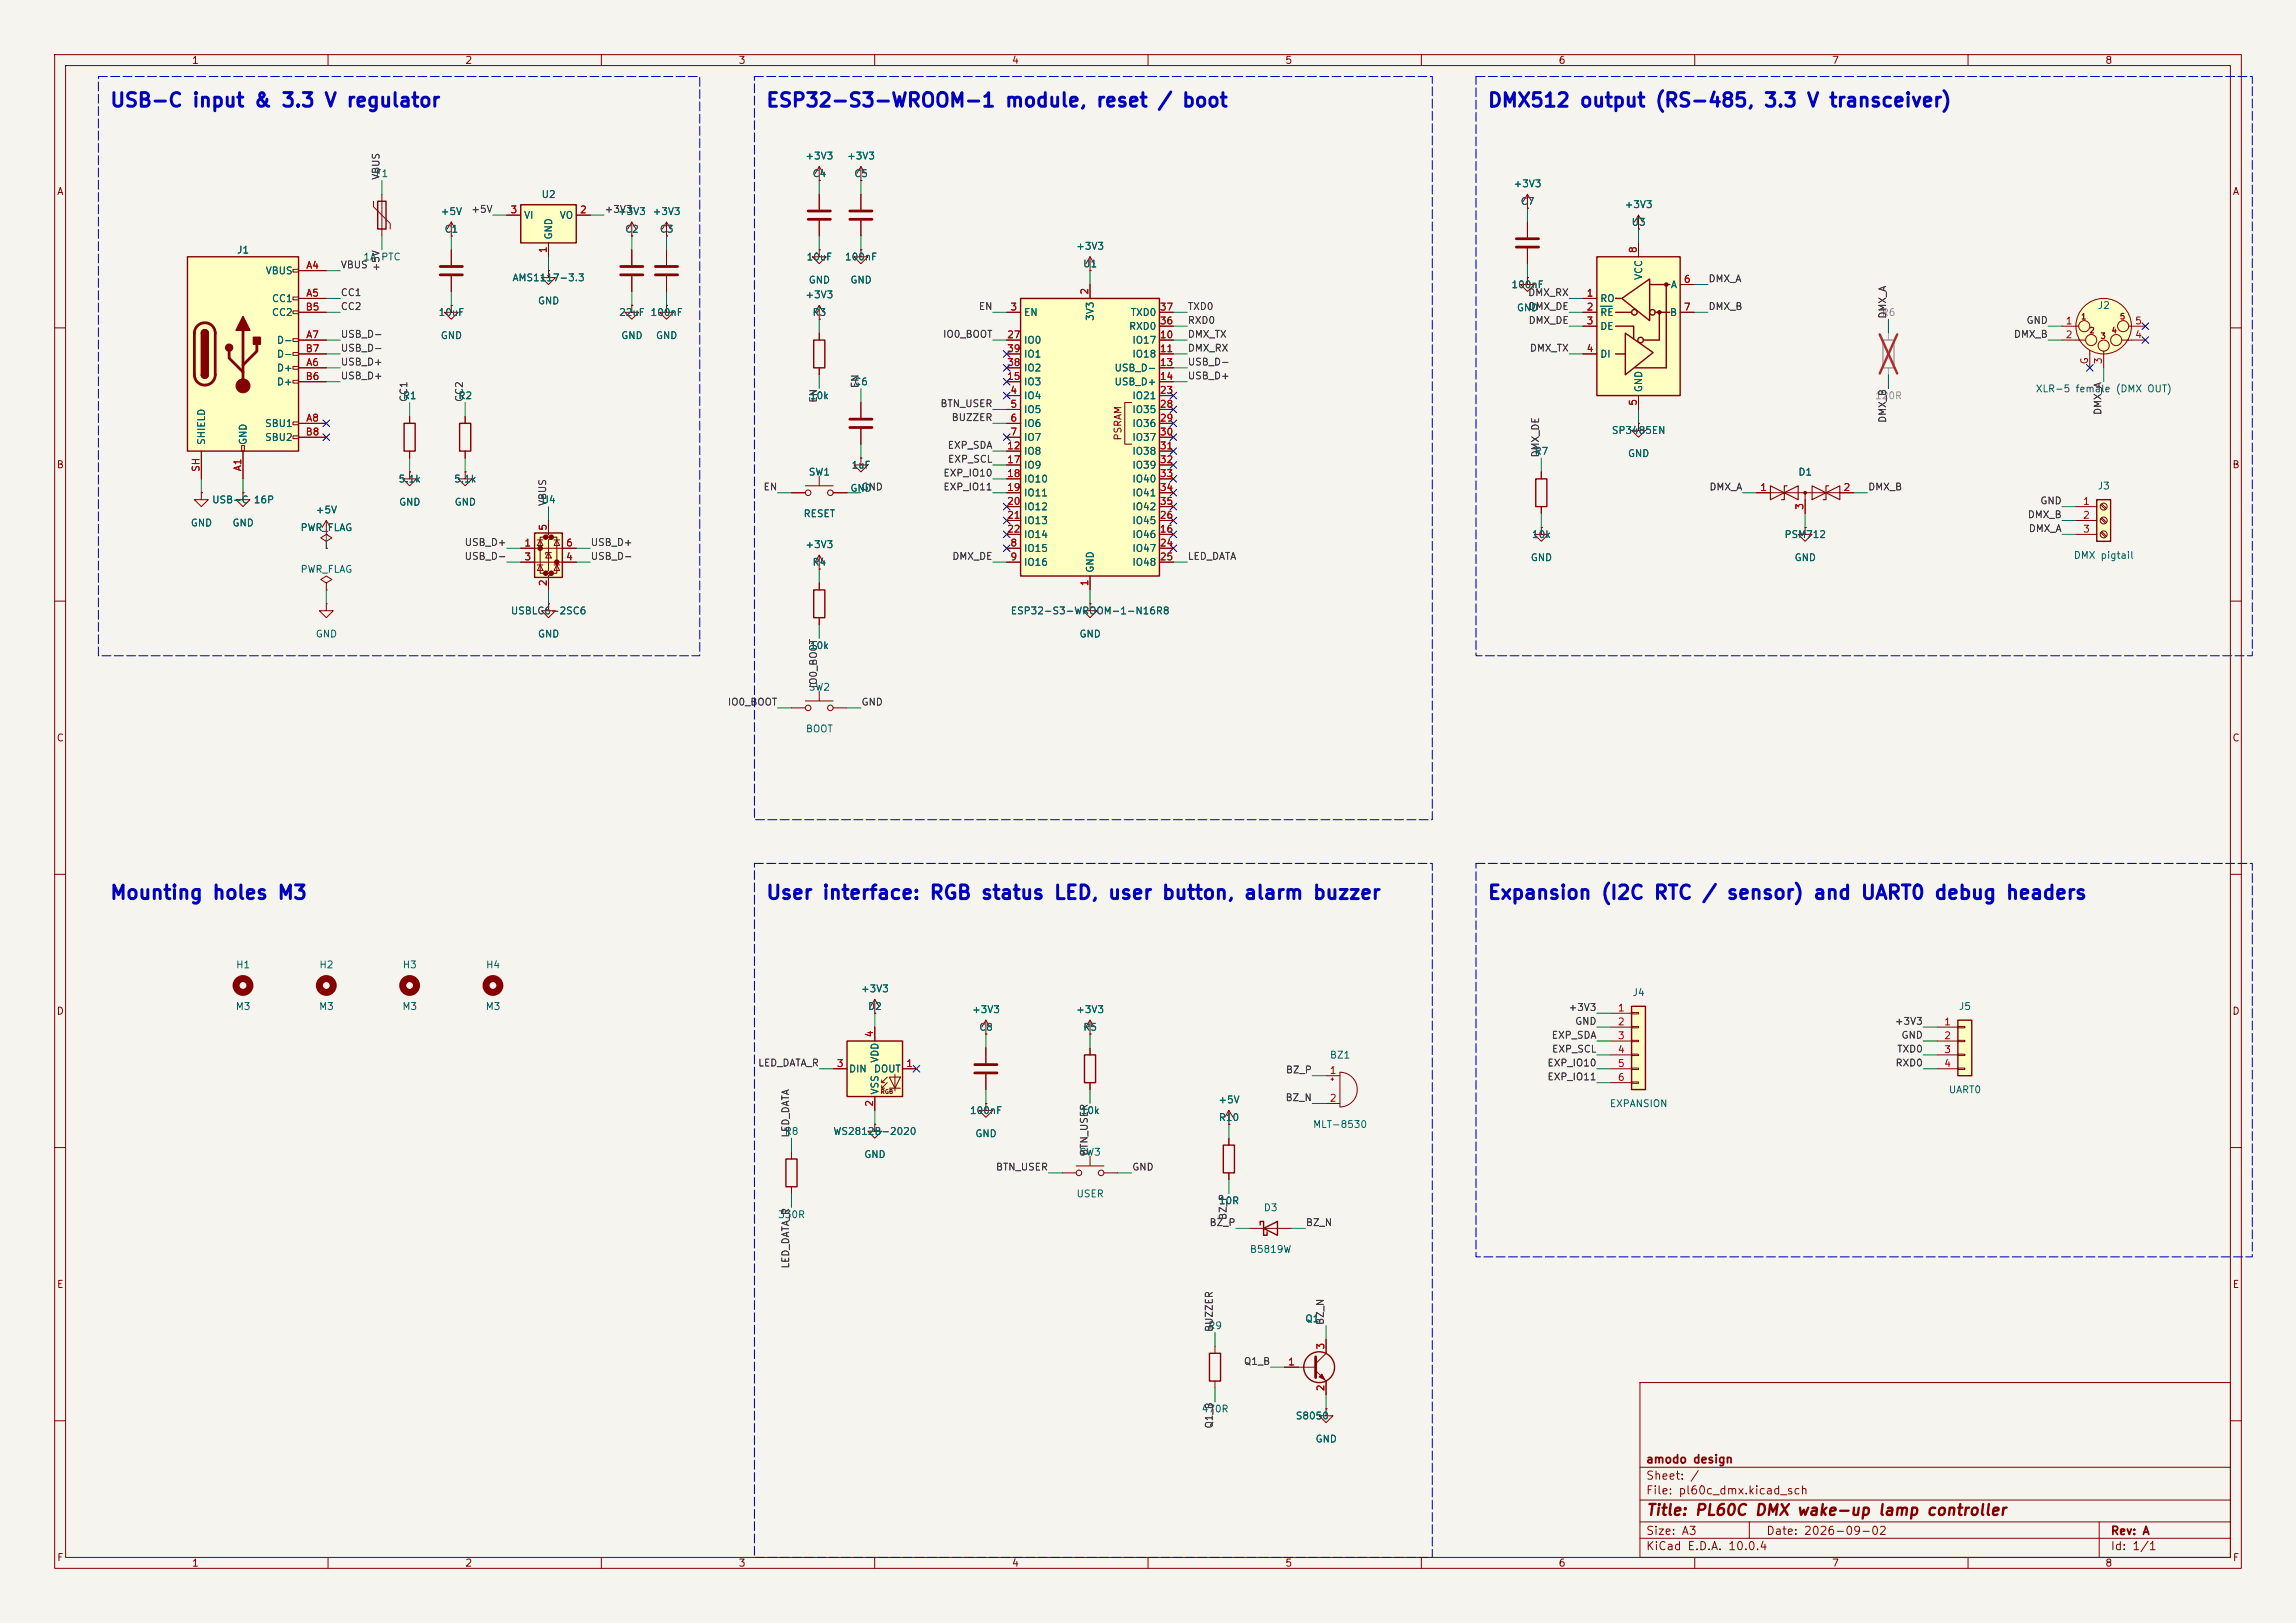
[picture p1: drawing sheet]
<svg xmlns="http://www.w3.org/2000/svg" width="420mm" height="297mm" viewBox="0 0 420 297" stroke-linecap="round" stroke-linejoin="round" font-family="sans-serif">
<defs><g id="words">
<g font-size="2.5" fill="#0000c2">
<text x="20" y="20.2">USB-C input &amp; 3.3 V regulator</text>
<text x="140" y="20.2">ESP32-S3-WROOM-1 module, reset / boot</text>
<text x="272" y="20.2">DMX512 output (RS-485, 3.3 V transceiver)</text>
<text x="20" y="165.2">Mounting holes M3</text>
<text x="140" y="165.2">User interface: RGB status LED, user button, alarm buzzer</text>
<text x="272" y="165.2">Expansion (I2C RTC / sensor) and UART0 debug headers</text>
</g>
<text font-size="2" fill="#840000" x="301" y="277.8">Title: PL60C DMX wake-up lamp controller</text>
<g font-size="1.5" fill="#840000">
<text x="301" y="268.1">amodo design</text>
<text x="301" y="273.8">File: pl60c_dmx.kicad_sch</text>
<text x="301" y="271.1">Sheet: /</text>
<text x="301" y="281.2">Size: A3</text>
<text x="323" y="281.2">Date: 2026-09-02</text>
<text x="386" y="281.2">Rev: A</text>
<text x="301" y="284">KiCad E.D.A. 10.0.4</text>
<text x="386" y="284">Id: 1/1</text>
</g>
<g font-size="1.3" fill="#840000">
<text x="35" y="12">1</text>
<text x="85" y="12">2</text>
<text x="135" y="12">3</text>
<text x="185" y="12">4</text>
<text x="235" y="12">5</text>
<text x="285" y="12">6</text>
<text x="335" y="12">7</text>
<text x="385" y="12">8</text>
<text x="10.3" y="36">A</text>
<text x="408.3" y="36">A</text>
<text x="205.4" y="80.7" transform="rotate(-90 205.4 80.7)">PSRAM</text>
<text x="10.3" y="86">B</text>
<text x="408.2" y="86">B</text>
<text x="10.3" y="136">C</text>
<text x="408.2" y="136">C</text>
<text x="10.3" y="186">D</text>
<text x="408.2" y="186">D</text>
<text x="10.3" y="236">E</text>
<text x="408.3" y="236">E</text>
<text x="10.3" y="286">F</text>
<text x="35" y="287">1</text>
<text x="85" y="287">2</text>
<text x="135" y="287">3</text>
<text x="185" y="287">4</text>
<text x="235" y="287">5</text>
<text x="285" y="287">6</text>
<text x="335" y="287">7</text>
<text x="385" y="287">8</text>
<text x="408.3" y="286">F</text>
</g>
<g font-size="1.3" fill="#006464">
<text x="147.2" y="29.5">+3V3</text>
<text x="154.8" y="29.5">+3V3</text>
<text x="68.6" y="32.7">F1</text>
<text x="148.5" y="32.7">C4</text>
<text x="156.1" y="32.7">C5</text>
<text x="276.8" y="34.6">+3V3</text>
<text x="80.5" y="39.7">+5V</text>
<text x="95.8" y="40.3">VI</text>
<text x="99" y="36.5">U2</text>
<text x="102.3" y="40.3">VO</text>
<text x="112.9" y="39.7">+3V3</text>
<text x="119.3" y="39.7">+3V3</text>
<text x="278.1" y="37.8">C7</text>
<text x="297.1" y="38.4">+3V3</text>
<text x="298.3" y="41.6">U3</text>
<text x="43.3" y="46.7">J1</text>
<text x="66.4" y="48">1A PTC</text>
<text x="81.2" y="42.9">C1</text>
<text x="101.3" y="43.9" transform="rotate(-90 101.3 43.9)">GND</text>
<text x="114.2" y="42.9">C2</text>
<text x="120.6" y="42.9">C3</text>
<text x="147.4" y="48">10uF</text>
<text x="154.4" y="48">100nF</text>
<text x="196.7" y="46">+3V3</text>
<text x="48.5" y="50.5">VBUS</text>
<text x="93.6" y="51.8">AMS1117-3.3</text>
<text x="147.8" y="52.2">GND</text>
<text x="155.4" y="52.2">GND</text>
<text x="198" y="49.2">U1</text>
<text x="276.4" y="53">100nF</text>
<text x="300.7" y="51.3" transform="rotate(-90 300.7 51.3)">VCC</text>
<text x="305.5" y="53">A</text>
<text x="49.6" y="55.6">CC1</text>
<text x="49.6" y="58.1">CC2</text>
<text x="80.1" y="58.1">10uF</text>
<text x="98.3" y="56">GND</text>
<text x="113.1" y="58.1">22uF 100nF</text>
<text x="147.2" y="54.9">+3V3</text>
<text x="148.5" y="58.1">R3</text>
<text x="187.2" y="58.1">EN</text>
<text x="200.4" y="58.8" transform="rotate(-90 200.4 58.8)">3V3</text>
<text x="206.7" y="58.1">TXD0</text>
<text x="277.4" y="57.3">GND</text>
<text x="292.6" y="55.6">RO</text>
<text x="292.6" y="58.1">RE</text>
<text x="305.4" y="58.1">B</text>
<text x="383.6" y="56.9">J2</text>
<text x="50.5" y="63.2">D-</text>
<text x="50.5" y="65.7">D-</text>
<text x="80.5" y="62.4">GND</text>
<text x="113.5" y="62.4">GND</text>
<text x="119.9" y="62.4">GND</text>
<text x="187.2" y="63.2">IO0</text>
<text x="187.2" y="65.7">IO1</text>
<text x="206.4" y="60.7">RXD0</text>
<text x="207" y="63.2">IO17</text>
<text x="207" y="65.7">IO18</text>
<text x="292.6" y="60.7">DE</text>
<text x="292.6" y="65.7">DI</text>
<text x="50.5" y="68.3">D+</text>
<text x="50.5" y="70.8">D+</text>
<text x="156.1" y="70.8">C6</text>
<text x="187.2" y="70.8">IO3</text>
<text x="187.2" y="68.3">IO2</text>
<text x="203.8" y="68.3">USB_D-</text>
<text x="203.8" y="70.8">USB_D+</text>
<text x="300.7" y="71.9" transform="rotate(-90 300.7 71.9)">GND</text>
<text x="73.6" y="73.4">R1</text>
<text x="83.7" y="73.4">R2</text>
<text x="148" y="73.4">10k</text>
<text x="187.2" y="73.4">IO4</text>
<text x="187.2" y="75.9">IO5</text>
<text x="207" y="73.4">IO21</text>
<text x="207" y="75.9">IO35</text>
<text x="372.3" y="72.1">XLR-5 female (DMX OUT)</text>
<text x="37.8" y="81.5" transform="rotate(-90 37.8 81.5)">SHIELD</text>
<text x="45.4" y="81.5" transform="rotate(-90 45.4 81.5)">GND</text>
<text x="48.4" y="78.4">SBU1</text>
<text x="48.4" y="81">SBU2</text>
<text x="187.2" y="78.4">IO6</text>
<text x="187.2" y="81">IO7</text>
<text x="187.2" y="83.5">IO8</text>
<text x="207" y="78.4">IO36</text>
<text x="207" y="81">IO37</text>
<text x="207" y="83.5">IO38</text>
<text x="280.6" y="83.5">R7</text>
<text x="294.7" y="79.7">SP3485EN</text>
<text x="297.7" y="83.9">GND</text>
<text x="72.8" y="88.6">5.1k</text>
<text x="83" y="88.6">5.1k</text>
<text x="147.8" y="87.3">SW1</text>
<text x="155.7" y="86.1">1uF</text>
<text x="187.2" y="86.1">IO9</text>
<text x="187.2" y="88.6">IO10</text>
<text x="207" y="86.1">IO39</text>
<text x="207" y="88.6">IO40</text>
<text x="328.9" y="87.3">D1</text>
<text x="383.6" y="89.9">J3</text>
<text x="38.7" y="92.4">USB-C 16P</text>
<text x="57.7" y="94.3">+5V</text>
<text x="72.9" y="92.8">GND</text>
<text x="83.1" y="92.8">GND</text>
<text x="99" y="92.4">U4</text>
<text x="146.9" y="95">RESET</text>
<text x="155.4" y="90.3">GND</text>
<text x="187.2" y="91.1">IO11</text>
<text x="187.2" y="93.7">IO12</text>
<text x="207" y="91.1">IO41</text>
<text x="207" y="93.7">IO42</text>
<text x="34.8" y="96.6">GND</text>
<text x="42.4" y="96.6">GND</text>
<text x="54.9" y="97.5">PWR_FLAG</text>
<text x="147.2" y="100.6">+3V3</text>
<text x="187.2" y="101.3">IO15</text>
<text x="187.2" y="96.2">IO13</text>
<text x="187.2" y="98.8">IO14</text>
<text x="207" y="98.8">IO46</text>
<text x="207" y="101.3">IO47</text>
<text x="207" y="96.2">IO45</text>
<text x="280.1" y="98.8">10k</text>
<text x="326.3" y="98.8">PSM712</text>
<text x="54.9" y="105.1">PWR_FLAG</text>
<text x="148.5" y="103.8">R4</text>
<text x="187.2" y="103.8">IO16</text>
<text x="200.4" y="104.9" transform="rotate(-90 200.4 104.9)">GND</text>
<text x="207" y="103.8">IO48</text>
<text x="279.9" y="103">GND</text>
<text x="328.2" y="103">GND</text>
<text x="379.2" y="102.6">DMX pigtail</text>
<text x="93.3" y="112.7">USBLC6-2SC6</text>
<text x="184.8" y="112.7">ESP32-S3-WROOM-1-N16R8</text>
<text x="57.7" y="117">GND</text>
<text x="98.3" y="117">GND</text>
<text x="148" y="119.1">10k</text>
<text x="197.4" y="117">GND</text>
<text x="147.8" y="126.7">SW2</text>
<text x="147.3" y="134.3">BOOT</text>
<text x="43.1" y="177.5">H1</text>
<text x="58.3" y="177.5">H2</text>
<text x="73.6" y="177.5">H3</text>
<text x="88.8" y="177.5">H4</text>
<text x="43" y="185.1">M3</text>
<text x="58.3" y="185.1">M3</text>
<text x="73.5" y="185.1">M3</text>
<text x="88.7" y="185.1">M3</text>
<text x="157.4" y="181.9">+3V3</text>
<text x="158.7" y="185.1">D2</text>
<text x="177.7" y="185.7">+3V3</text>
<text x="196.7" y="185.7">+3V3</text>
<text x="298.5" y="182.6">J4</text>
<text x="358.2" y="185.1">J5</text>
<text x="179" y="188.9">C8</text>
<text x="198" y="188.9">R5</text>
<text x="155.2" y="196.6">DIN</text>
<text x="159.7" y="196.6">DOUT</text>
<text x="161" y="194.6" transform="rotate(-90 161 194.6)">VDD</text>
<text x="243.2" y="194">BZ1</text>
<text x="161" y="200.4" transform="rotate(-90 161 200.4)">VSS</text>
<text x="222.8" y="202.2">+5V</text>
<text x="294.4" y="202.9">EXPANSION</text>
<text x="356.4" y="200.4">UART0</text>
<text x="143.4" y="208">R8</text>
<text x="152.3" y="208">WS2812B-2020</text>
<text x="177.3" y="204.2">100nF</text>
<text x="178.3" y="208.4">GND</text>
<text x="197.6" y="204.2">10k</text>
<text x="222.8" y="205.4">R10</text>
<text x="240.1" y="206.7">MLT-8530</text>
<text x="158" y="212.2">GND</text>
<text x="197.4" y="211.8">SW3</text>
<text x="196.8" y="219.4">USER</text>
<text x="222.8" y="220.7">10R</text>
<text x="231.1" y="222">D3</text>
<text x="142.2" y="223.2">330R</text>
<text x="228.5" y="229.6">B5819W</text>
<text x="220.9" y="243.5">R9</text>
<text x="238.7" y="242.3">Q1</text>
<text x="219.7" y="258.8">470R</text>
<text x="236.9" y="260.1">S8050</text>
<text x="240.5" y="264.3">GND</text>
</g>
<g font-size="1.3" fill="#0f0f0f">
<text x="69.7" y="33" transform="rotate(-90 69.7 33)">VBUS</text>
<text x="86.1" y="39.2">+5V</text>
<text x="110.5" y="39.2">+3V3</text>
<text x="62.2" y="49.4">VBUS</text>
<text x="69.7" y="49.8" transform="rotate(-90 69.7 49.8)">+5V</text>
<text x="312.4" y="51.9">DMX_A</text>
<text x="62.2" y="54.5">CC1</text>
<text x="62.2" y="57">CC2</text>
<text x="178.9" y="57">EN</text>
<text x="217.2" y="57">TXD0</text>
<text x="217.2" y="59.6">RXD0</text>
<text x="279.4" y="54.5">DMX_RX</text>
<text x="279.5" y="59.6">DMX_DE</text>
<text x="279.5" y="57">DMX_DE</text>
<text x="312.4" y="57">DMX_B</text>
<text x="345.3" y="58.4" transform="rotate(-90 345.3 58.4)">DMX_A</text>
<text x="370.6" y="59.6">GND</text>
<text x="62.2" y="62.1">USB_D-</text>
<text x="62.2" y="64.6">USB_D-</text>
<text x="172.4" y="62.1">IO0_BOOT</text>
<text x="217.2" y="64.6">DMX_RX</text>
<text x="217.2" y="62.1">DMX_TX</text>
<text x="279.7" y="64.6">DMX_TX</text>
<text x="368.3" y="62.1">DMX_B</text>
<text x="62.2" y="67.2">USB_D+</text>
<text x="62.2" y="69.7">USB_D+</text>
<text x="157.4" y="71.1" transform="rotate(-90 157.4 71.1)">EN</text>
<text x="217.2" y="69.7">USB_D+</text>
<text x="217.2" y="67.2">USB_D-</text>
<text x="74.8" y="73.7" transform="rotate(-90 74.8 73.7)">CC1</text>
<text x="85" y="73.7" transform="rotate(-90 85 73.7)">CC2</text>
<text x="149.7" y="73.8" transform="rotate(-90 149.7 73.8)">EN</text>
<text x="171.9" y="74.8">BTN_USER</text>
<text x="174" y="77.3">BUZZER</text>
<text x="345.3" y="77.5" transform="rotate(-90 345.3 77.5)">DMX_B</text>
<text x="384.7" y="76" transform="rotate(-90 384.7 76)">DMX_A</text>
<text x="173.2" y="82.4">EXP_SDA</text>
<text x="281.8" y="83.8" transform="rotate(-90 281.8 83.8)">DMX_DE</text>
<text x="172.5" y="87.5">EXP_IO10</text>
<text x="173.3" y="85">EXP_SCL</text>
<text x="100.2" y="92.7" transform="rotate(-90 100.2 92.7)">VBUS</text>
<text x="139.6" y="90">EN</text>
<text x="157.5" y="90">GND</text>
<text x="172.5" y="90">EXP_IO11</text>
<text x="312.6" y="90">DMX_A</text>
<text x="341.6" y="90">DMX_B</text>
<text x="370.8" y="95.1">DMX_B</text>
<text x="373.1" y="92.6">GND</text>
<text x="84.9" y="100.2">USB_D+</text>
<text x="107.9" y="100.2">USB_D+</text>
<text x="371" y="97.7">DMX_A</text>
<text x="84.9" y="102.7">USB_D-</text>
<text x="107.9" y="102.7">USB_D-</text>
<text x="174.1" y="102.7">DMX_DE</text>
<text x="217.2" y="102.7">LED_DATA</text>
<text x="133" y="129.4">IO0_BOOT</text>
<text x="149.7" y="126.1" transform="rotate(-90 149.7 126.1)">IO0_BOOT</text>
<text x="157.5" y="129.4">GND</text>
<text x="286.8" y="185.3">+3V3</text>
<text x="283.7" y="190.4">EXP_SDA</text>
<text x="288" y="187.8">GND</text>
<text x="346.5" y="187.8">+3V3</text>
<text x="347.7" y="190.4">GND</text>
<text x="138.6" y="195.5">LED_DATA_R</text>
<text x="235.1" y="196.7">BZ_P</text>
<text x="282.9" y="195.5">EXP_IO10</text>
<text x="282.9" y="198">EXP_IO11</text>
<text x="283.8" y="192.9">EXP_SCL</text>
<text x="346.6" y="195.5">RXD0</text>
<text x="346.9" y="192.9">TXD0</text>
<text x="235" y="201.8">BZ_N</text>
<text x="144.7" y="208.3" transform="rotate(-90 144.7 208.3)">LED_DATA</text>
<text x="182.1" y="214.5">BTN_USER</text>
<text x="199.3" y="211.6" transform="rotate(-90 199.3 211.6)">BTN_USER</text>
<text x="207" y="214.5">GND</text>
<text x="221.1" y="224.7">BZ_P</text>
<text x="224.7" y="223.4" transform="rotate(-90 224.7 223.4)">BZ_P</text>
<text x="238.8" y="224.7">BZ_N</text>
<text x="144.7" y="232.3" transform="rotate(-90 144.7 232.3)">LED_DATA_R</text>
<text x="222.1" y="243.8" transform="rotate(-90 222.1 243.8)">BUZZER</text>
<text x="242.4" y="242.6" transform="rotate(-90 242.4 242.6)">BZ_N</text>
<text x="227.4" y="250.1">Q1_B</text>
<text x="222.1" y="261.5" transform="rotate(-90 222.1 261.5)">Q1_B</text>
</g>
<g font-size="1.3" fill="#a90000">
<text x="93.3" y="39.3">3</text>
<text x="106" y="39.3">2</text>
<text x="100.3" y="46.4" transform="rotate(-90 100.3 46.4)">1</text>
<text x="299.7" y="46.4" transform="rotate(-90 299.7 46.4)">8</text>
<text x="55.9" y="49.5">A4</text>
<text x="307.9" y="52">6</text>
<text x="55.8" y="57.1">B5</text>
<text x="55.9" y="54.6">A5</text>
<text x="184.7" y="57.1">3</text>
<text x="199.4" y="54" transform="rotate(-90 199.4 54)">2</text>
<text x="212" y="59.7">36</text>
<text x="212" y="57.1">37</text>
<text x="290.1" y="54.6">1</text>
<text x="290.1" y="57.1">2</text>
<text x="290.1" y="59.7">3</text>
<text x="307.9" y="57.1">7</text>
<text x="377.8" y="59.7">1</text>
<text x="390.5" y="59.7">5</text>
<text x="55.8" y="64.7">B7</text>
<text x="55.9" y="62.2">A7</text>
<text x="184.1" y="62.2">27</text>
<text x="184.1" y="64.7">39</text>
<text x="212" y="62.2">10</text>
<text x="212" y="64.7">11</text>
<text x="290.1" y="64.7">4</text>
<text x="377.8" y="62.2">2</text>
<text x="390.5" y="62.2">4</text>
<text x="55.8" y="69.8">B6</text>
<text x="55.9" y="67.3">A6</text>
<text x="184.1" y="69.8">15</text>
<text x="184.1" y="67.3">38</text>
<text x="212" y="67.3">13</text>
<text x="212" y="69.8">14</text>
<text x="382.2" y="66.8" transform="rotate(-90 382.2 66.8)">G</text>
<text x="384.8" y="66.7" transform="rotate(-90 384.8 66.7)">3</text>
<text x="55.9" y="77.4">A8</text>
<text x="184.7" y="72.4">4</text>
<text x="184.7" y="74.9">5</text>
<text x="184.7" y="77.4">6</text>
<text x="212" y="72.4">23</text>
<text x="212" y="74.9">28</text>
<text x="212" y="77.4">29</text>
<text x="299.7" y="74.4" transform="rotate(-90 299.7 74.4)">5</text>
<text x="55.8" y="80">B8</text>
<text x="184.1" y="82.5">12</text>
<text x="184.7" y="80">7</text>
<text x="212" y="80">30</text>
<text x="212" y="82.5">31</text>
<text x="36.8" y="86.5" transform="rotate(-90 36.8 86.5)">SH</text>
<text x="44.4" y="86.3" transform="rotate(-90 44.4 86.3)">A1</text>
<text x="184.1" y="85.1">17</text>
<text x="184.1" y="87.6">18</text>
<text x="212" y="85.1">32</text>
<text x="212" y="87.6">33</text>
<text x="184.1" y="90.1">19</text>
<text x="184.1" y="92.7">20</text>
<text x="184.1" y="95.2">21</text>
<text x="212" y="95.2">26</text>
<text x="212" y="90.1">34</text>
<text x="212" y="92.7">35</text>
<text x="321.9" y="90.1">1</text>
<text x="330.2" y="93.4" transform="rotate(-90 330.2 93.4)">3</text>
<text x="337.1" y="90.1">2</text>
<text x="380.9" y="92.7">1</text>
<text x="380.9" y="95.2">2</text>
<text x="95.8" y="100.3">1</text>
<text x="100.3" y="97.2" transform="rotate(-90 100.3 97.2)">5</text>
<text x="103.4" y="100.3">6</text>
<text x="184.1" y="97.8">22</text>
<text x="184.7" y="100.3">8</text>
<text x="212" y="97.8">16</text>
<text x="212" y="100.3">24</text>
<text x="380.9" y="97.8">3</text>
<text x="95.8" y="102.8">3</text>
<text x="100.3" y="107.4" transform="rotate(-90 100.3 107.4)">2</text>
<text x="103.4" y="102.8">4</text>
<text x="184.7" y="102.8">9</text>
<text x="199.4" y="107.4" transform="rotate(-90 199.4 107.4)">1</text>
<text x="212" y="102.8">25</text>
<text x="295.8" y="185.4">1</text>
<text x="160" y="189.9" transform="rotate(-90 160 189.9)">4</text>
<text x="295.8" y="187.9">2</text>
<text x="295.8" y="190.5">3</text>
<text x="355.5" y="187.9">1</text>
<text x="355.5" y="190.5">2</text>
<text x="153" y="195.6">3</text>
<text x="165.7" y="195.6">1</text>
<text x="243.1" y="196.8">1</text>
<text x="295.8" y="193">4</text>
<text x="295.8" y="195.6">5</text>
<text x="355.5" y="193">3</text>
<text x="355.5" y="195.6">4</text>
<text x="160" y="202.6" transform="rotate(-90 160 202.6)">2</text>
<text x="243.1" y="201.9">2</text>
<text x="295.8" y="198.1">6</text>
<text x="235.5" y="250.2">1</text>
<text x="242.5" y="247.1" transform="rotate(-90 242.5 247.1)">3</text>
<text x="242.5" y="254.7" transform="rotate(-90 242.5 254.7)">2</text>
</g>
<g font-size="1.3" fill="#939391">
<text x="344.1" y="58.1">R6</text>
<text x="342.9" y="73.4">120R</text>
</g>
<g font-size="1" fill="#840000">
<text x="380.6" y="58.7">1</text>
<text x="387.7" y="58.7">5</text>
<text x="382.1" y="61.2">2</text>
<text x="384.1" y="62.2">3</text>
<text x="386.2" y="61.2">4</text>
</g>
<text font-size=".8" fill="#840000" x="161" y="200.4">RGB</text>
</g></defs>
<path d="M0 0h420v297h-420z" fill="#f5f4ef" stroke="#f5f4ef" stroke-width=".18"/>
<g fill="none" stroke="#840000" stroke-width=".18">
<path d="M10 10h400v277h-400zM12 12h396v273h-396zM60 10v2M110 10v2M160 10v2M210 10v2M260 10v2M310 10v2M360 10v2M115.6 43.2h.1M115.6 40.6l-.8 1.3M115.6 40.6l.7 1.3"/>
<path d="M115.6 40.6v2.6M377.2 59.7h3M389.4 59.7h3M10 60h2M377.2 62.2h4.3M382.3 64.1v3.2M384.8 64.3v3M388.1 62.2h4.3M408 60h2M321.3 90.2h17.8M330.2 90.2v3.8M10 110h2"/>
<path d="M149.9 106.7v1.3M149.9 113v1.3M408 110h2M144.8 129.5h2.5M147.3 128.3h5.1M149.9 126.5v1.8M152.4 129.5h2.5M10 160h2M408 160h2M10 210h2M408 210h2M300 253h108v32h-108z"/>
<path d="M10 260h2M300 278.5h108M300 274.5h108M300 268.5h108M320 278.5v3M384 278.5v6.5M408 260h2M60 285v2M110 285v2M160 285v2M210 285v2M260 285v2"/>
<path d="M300 281.5h108M310 285v2M360 285v2"/>
<circle cx="381.3" cy="59.7" r="1.02"/>
<circle cx="384.8" cy="59.7" r="5.1"/>
<circle cx="388.4" cy="59.7" r="1.02"/>
<circle cx="382.5" cy="62.2" r="1.02"/>
<circle cx="384.8" cy="63.2" r="1.02"/>
<circle cx="387.1" cy="62.2" r="1.02"/>
<circle cx="147.8" cy="129.5" r=".51"/>
<circle cx="151.9" cy="129.5" r=".51"/>
</g>
<path d="M148.8 108h2.1v5h-2.1z" fill="none" stroke="#840000" stroke-width=".25"/>
<path d="M344.4 62.2h2.1v5.1h-2.1z" fill="none" stroke="#9c9b98" stroke-width=".25"/>
<path d="M345.4 61v1.2M345.4 67.3v1.3" fill="none" stroke="#9c9b98" stroke-width=".18"/>
<path d="M343.8 61.2l3.2 7.2M347 61.2l-3.2 7.2" fill="none" stroke="#e12e31" stroke-width=".46"/>
<circle cx="384.8" cy="59.7" r="5.1" fill="#ffffc2" stroke="#ffffc2" stroke-width=".18"/>
<path d="M323.8 88.9v2.5l5.1-2.5v2.5zM326.9 88.9h-.5v2.5h-.5M331.5 88.9l5 2.5v-2.5l-5 2.5zM334.5 88.9h-.5v2.5h-.5" fill="none" stroke="#840000" stroke-width=".2"/>
<circle cx="330.2" cy="90.2" r=".25" fill="#840000" stroke="#840000" stroke-width=".18"/>
<path d="M383.5 91.4h2.6v7.7h-2.6z" fill="#ffffc2"/>
<path d="M280.9 87.6h2.1v5.1h-2.1zM383.5 91.4h2.6v7.7h-2.6z" fill="none" stroke="#840000" stroke-width=".25"/>
<g fill="none" stroke="#840000" stroke-width=".18">
<path d="M279.4 38.1h.1M279.4 35.6l-.8 1.2M279.4 35.6l.8 1.2M279.4 35.6v2.5M299.7 39.4l-.7 1.2M299.7 39.4l.8 1.2M299.7 39.4v2.5M279.4 50.8v1.3h1.3l-1.3 1.2-1.3-1.2h1.3M279.4 50.8h.1M279.4 40.6v2.8M279.4 45.5v2.8M299.7 41.9h.1"/>
<path d="M299.7 77.5v1.2h1.3l-1.3 1.3-1.3-1.3h1.3M299.7 77.5h.1M281.9 96.5v1.3h1.3l-1.3 1.3-1.2-1.3h1.2M281.9 96.5h.1M281.9 86.4v1.2M281.9 92.7v1.3M379.7 92.7h3.8M379.7 95.3h3.8M379.7 97.8h3.8M384.3 92.4l.8 .8M384.3 94.9l.8 .9M384.3 97.5l.8 .8"/>
<path d="M384.5 92.2l.8 .8M384.5 94.7l.8 .9M384.5 97.3l.8 .8"/>
<circle cx="384.8" cy="92.7" r=".63"/>
<circle cx="384.8" cy="97.8" r=".63"/>
<circle cx="384.8" cy="95.2" r=".63"/>
</g>
<path d="M277.4 43.7h4M277.4 45.2h4" fill="none" stroke="#840000" stroke-width=".51"/>
<path d="M292.1 47h15.2v25.4h-15.2z" fill="#ffffc2"/>
<g fill="none" stroke="#840000" stroke-width=".25">
<path d="M292.1 47h15.2v25.4h-15.2zM295.5 59.7h3.3v2.3M295.5 57.2h2.9M295.7 54.6h-.2h1M296.7 54.6l5.1-3.5v7.6zM301.8 52.1h3.6M302.8 57.2h2.6M303.5 57.2v5h-2.9M304.8 52.1v15.2h-5.7M295.5 64.8h1.7M297.3 61l5.1 3.5-5.1 4.1z"/>
<circle cx="299" cy="57.2" r=".51"/>
<circle cx="302.3" cy="57.2" r=".51"/>
<circle cx="300.1" cy="62.2" r=".51"/>
</g>
<g fill="#840000" stroke="#840000" stroke-width=".25">
<circle cx="303.5" cy="57.2" r=".28"/>
<circle cx="304.8" cy="52.1" r=".28"/>
</g>
<path d="M289.6 54.6h2.5M289.6 57.2h2.5M289.6 59.7h2.5M299.7 44.5v2.5M307.3 57.2h2.6M307.3 52.1h2.6M289.6 64.8h2.5M299.7 72.4v2.5M330.2 96.5v1.3h1.3l-1.3 1.3-1.3-1.3h1.3M330.2 96.5h.1" fill="none" stroke="#840000" stroke-width=".18"/>
<path d="M292.7 56h2.2" fill="none" stroke="#006464" stroke-width=".18"/>
<g fill="none" stroke="#840000" stroke-width="1.3">
<circle cx="44.4" cy="180.3" r="1.27"/>
<circle cx="59.7" cy="180.3" r="1.27"/>
<circle cx="74.9" cy="180.3" r="1.27"/>
<circle cx="90.2" cy="180.3" r="1.27"/>
</g>
<path d="M186.7 54.6h25.4v50.8h-25.4z" fill="#ffffc2"/>
<g fill="none" stroke="#840000" stroke-width=".25">
<path d="M186.7 54.6h25.4v50.8h-25.4zM84.1 77.5h2v5.1h-2zM148.8 62.2h2.1v5.1h-2.1zM198.4 193h2v5.1h-2zM143.8 212.1h2v5.1h-2zM223.8 209.6h2v5h-2zM230.5 224.2v-.7h.6v2.6h.7v-.7M231.1 224.8l2.6-1.3v2.6zM221.2 247.6h2.1v5.1h-2.1z"/>
<circle cx="241.3" cy="250.2" r="2.82"/>
</g>
<g fill="none" stroke="#840000" stroke-width=".18">
<path d="M149.9 33h.1M149.9 30.5v2.5M149.9 35.6v2.8M149.9 30.5l-.8 1.3M149.9 30.5l.7 1.3M157.5 33h.1M157.5 30.5v2.5M157.5 35.6v2.8M157.5 30.5l-.8 1.3M157.5 30.5l.7 1.3M115.6 55.9v1.3h1.2l-1.2 1.2-1.3-1.2h1.3M115.6 55.9h.1"/>
<path d="M121.9 55.9v1.3h1.3l-1.3 1.2-1.3-1.2h1.3M121.9 55.9h.1M149.9 58.4h.1M149.9 45.7v1.3h1.2l-1.2 1.3-1.3-1.3h1.3M149.9 45.7h.1M149.9 40.4v2.8M149.9 55.9v2.5M149.9 55.9l-.8 1.3M149.9 55.9l.7 1.3M157.5 45.7v1.3h1.2l-1.2 1.3-1.3-1.3h1.3M157.5 45.7h.1M157.5 40.4v2.8"/>
<path d="M184.1 57.2h2.6M199.4 49.5h.1M199.4 47v2.5M199.4 52.1v2.5M199.4 47l-.8 1.3M199.4 47l.8 1.3M212.1 57.2h2.5M212.1 59.7h2.5M85.1 76.2v1.3M149.9 61v1.2M149.9 67.3v1.3M157.5 73.7v2.8"/>
<path d="M157.5 78.5v2.8M184.1 72.4h2.6M184.1 74.9h2.6M184.1 77.5h2.6M184.1 62.2h2.6M184.1 64.8h2.6M184.1 67.3h2.6M184.1 69.9h2.6M207 73.7h-1.3v7.6h1.3M212.1 72.4h2.5M212.1 74.9h2.5M212.1 77.5h2.5"/>
<path d="M212.1 62.2h2.5M212.1 64.8h2.5M212.1 67.3h2.5M212.1 69.9h2.5M85.1 86.4v1.2h1.3l-1.3 1.3-1.3-1.3h1.3M85.1 86.4h.1M85.1 82.6v1.2M144.8 90.2h2.5M147.3 88.9h5.1M149.9 87.1v1.8M152.4 90.2h2.5M157.5 83.8v1.3h1.2l-1.2 1.3-1.3-1.3h1.3"/>
<path d="M157.5 83.8h.1M184.1 80h2.6M184.1 82.6h2.6M184.1 97.8h2.6M184.1 85.1h2.6M184.1 87.6h2.6M184.1 90.2h2.6M184.1 92.7h2.6M184.1 95.3h2.6M212.1 80h2.5M212.1 82.6h2.5M212.1 97.8h2.5"/>
<path d="M212.1 85.1h2.5M212.1 87.6h2.5M212.1 90.2h2.5M212.1 92.7h2.5M212.1 95.3h2.5M149.9 104.1h.1M149.9 101.6v2.5M149.9 101.6l-.8 1.3M149.9 101.6l.7 1.3M184.1 100.3h2.6M184.1 102.9h2.6M199.4 110.5v1.3h1.3l-1.3 1.2-1.3-1.2h1.3"/>
<path d="M199.4 110.5h.1M199.4 105.4v2.6M212.1 100.3h2.5M212.1 102.9h2.5M160 185.4h.1M160 182.9l-.7 1.3M160 182.9l.8 1.3M160 182.9v2.5M180.3 189.2h.1M180.3 186.7v2.5M180.3 191.8v2.8M180.3 196.6v2.8"/>
<path d="M180.3 186.7l-.7 1.3M180.3 186.7l.8 1.3M199.4 189.2h.1M199.4 186.7v2.5M199.4 191.8v1.2M199.4 198.1v1.3M199.4 186.7l-.8 1.3M199.4 186.7l.8 1.3M242.6 196.9h2.5M243.5 197.5h.5M243.7 197.2v.5M245.1 196.2a3.2 3.2 0 0 1 3.2 3.2 3.2 3.2 0 0 1-3.2 3.2z"/>
<path d="M144.8 210.8v1.3M144.8 217.2v1.2M160 205.7v1.3h1.3l-1.3 1.3-1.3-1.3h1.3M160 205.7h.1M180.3 201.9v1.3h1.3l-1.3 1.3-1.2-1.3h1.2M180.3 201.9h.1M194.3 214.6h2.5M196.8 213.4h5.1M199.4 211.6v1.8M201.9 214.6h2.6M224.8 205.7h.1M224.8 203.2v2.5"/>
<path d="M224.8 208.3v1.3M224.8 214.6v1.3M224.8 203.2l-.8 1.3M224.8 203.2l.8 1.3M242.6 201.9h2.5M228.6 224.8h7.6M222.2 246.4v1.2M222.2 252.7v1.3M234.9 250.2h5.8M240.7 250.8l1.9 1.9v2.6M242.6 257.8v1.3h1.2l-1.2 1.2-1.3-1.2h1.3M242.6 257.8h.1"/>
<path d="M242.6 245.1v2.5l-1.9 2"/>
<circle cx="147.8" cy="90.2" r=".51"/>
<circle cx="151.9" cy="90.2" r=".51"/>
<circle cx="197.4" cy="214.6" r=".51"/>
<circle cx="201.4" cy="214.6" r=".51"/>
</g>
<path d="M147.8 38.6h4.1M155.4 38.6h4.1M147.8 40.1h4.1M155.4 40.1h4.1M155.4 76.7h4.1M155.4 78.2h4.1M178.3 194.8h4.1M178.3 196.3h4.1M240.7 248.3v3.8" fill="none" stroke="#840000" stroke-width=".51"/>
<path d="M241.3 252l.5-.5 .5 1z" fill="#840000" stroke="#840000" stroke-width=".18"/>
<path d="M154.9 190.5h10.2v10.2h-10.2z" fill="#ffffc2"/>
<path d="M152.4 195.6h2.5M160 188v2.5M161.3 198.1h.5M161.3 199.1h.5M162.3 197.1l-1 1v-.5M162.3 198.1l-1 1v-.5M162.7 197.1h2l-1 2zM162.7 199.1h2M163.7 196.6v3M165.1 195.6h2.5M160 200.7v2.5" fill="none" stroke="#840000" stroke-width=".18"/>
<path d="M154.9 190.5h10.2v10.2h-10.2z" fill="none" stroke="#840000" stroke-width=".25"/>
<path d="M298.4 184.2h2.6v15.2h-2.6z" fill="#ffffc2"/>
<path d="M298.4 184.2h2.6v15.2h-2.6z" fill="none" stroke="#840000" stroke-width=".25"/>
<g fill="none" stroke="#840000" stroke-width=".18">
<path d="M82.5 55.9v1.3h1.3l-1.3 1.2-1.2-1.2h1.2M82.5 55.9h.1M82.5 43.2h.1M82.5 40.6l-.7 1.3M82.5 40.6l.8 1.3M82.5 40.6v2.6M100.3 49.5v1.3h1.3l-1.3 1.3-1.2-1.3h1.2M100.3 49.5h.1M36.8 90.2v1.2h1.3l-1.3 1.3-1.2-1.3h1.2M36.8 90.2h.1M59.7 106.7l1-.7-1-.6-1 .6 1 .7v1.3M59.7 108h.1"/>
<path d="M294.6 185.4h3.8M294.6 188h3.8M294.6 190.5h3.8M294.6 193h3.8M294.6 195.6h3.8M294.6 198.1h3.8M298.4 185.3h1.3v.2h-1.3zM298.4 187.8h1.3v.3h-1.3zM298.4 190.4h1.3v.2h-1.3zM298.4 192.9h1.3v.3h-1.3zM298.4 195.5h1.3v.2h-1.3zM298.4 198h1.3v.2h-1.3z"/>
</g>
<path d="M34.3 47h20.3v35.6h-20.3z" fill="#ffffc2"/>
<g fill="none" stroke="#840000" stroke-width=".18">
<path d="M53.6 49.3h1v.5h-1zM53.6 54.4h1v.5h-1zM53.6 56.9h1v.5h-1zM54.6 49.5h5.1M54.6 54.6h5.1M54.6 57.2h5.1M53.6 62h1v.5h-1zM53.6 64.5h1v.5h-1zM53.6 67.1h1v.5h-1zM53.6 69.6h1v.5h-1zM53.6 77.2h1v.5h-1zM53.6 79.8h1v.5h-1z"/>
<path d="M54.6 67.3h5.1M54.6 62.2h5.1M54.6 77.5h5.1M54.6 69.9h5.1M54.6 64.8h5.1M36.8 82.6v5M44.2 81.5h.5v1.1h-.5zM44.4 82.6v5M54.6 80h5.1M59.7 97.8h.1M59.7 99.1l1-.7-1-.6-1 .6 1 .7v1.2M59.7 95.3l-.8 1.2"/>
<path d="M59.7 95.3l.8 1.2M59.7 95.3v2.5M59.7 110.5v1.3h1.3l-1.3 1.2-1.3-1.2h1.3M59.7 110.5h.1M59.7 100.3h.1"/>
</g>
<path d="M34.3 47h20.3v35.6h-20.3zM36.8 61a.64 .64 0 0 1 .7-.7 .64 .64 0 0 1 .6 .7M36.8 68.6a.64 .64 0 0 0 .7 .6 .64 .64 0 0 0 .6-.6" fill="none" stroke="#840000" stroke-width=".25"/>
<path d="M36.1 59.6a1.9 1.9 0 0 1 2.1-.4 1.9 1.9 0 0 1 1.2 1.8v7.6a1.91 1.91 0 0 1-1.9 1.9 1.91 1.91 0 0 1-1.9-1.9v-7.8l.1-.6zM41.9 64.3v1.2l2.5 2.6M44.4 60.5v10.1M47 63v1.3l-2.6 2.5" fill="none" stroke="#840000" stroke-width=".51"/>
<g fill="#840000" stroke="#840000" stroke-width=".25">
<path d="M36.8 61h1.3v7.6h-1.3z"/>
<path d="M37 60.5a.64 .64 0 0 1 .7-.1 .64 .64 0 0 1 .4 .6h-1.3z"/>
<path d="M36.8 68.6h1.3a.64 .64 0 0 1-.6 .6 .64 .64 0 0 1-.7-.6z"/>
<path d="M44.4 57.9l1.3 2.6h-2.5z"/>
<path d="M46.4 61.7h1.2v1.3h-1.2z"/>
<circle cx="41.9" cy="63.6" r=".63"/>
</g>
<circle cx="44.4" cy="70.6" r="1.27" fill="#840000" stroke="#840000" stroke-width=".18"/>
<path d="M358.1 186.7h2.6v10.2h-2.6z" fill="#ffffc2"/>
<path d="M358.1 186.7h2.6v10.2h-2.6z" fill="none" stroke="#840000" stroke-width=".25"/>
<path d="M354.3 188h3.8M354.3 190.5h3.8M354.3 193h3.8M354.3 195.6h3.8M358.1 187.8h1.3v.3h-1.3zM358.1 190.4h1.3v.2h-1.3zM358.1 192.9h1.3v.3h-1.3zM358.1 195.5h1.3v.2h-1.3z" fill="none" stroke="#840000" stroke-width=".18"/>
<path d="M97.8 97.5h5.1v8.2h-5.1z" fill="#ffffc2"/>
<g fill="#840000" stroke="#840000" stroke-width=".51">
<circle cx="98.8" cy="100.3" r=".25"/>
<circle cx="99.8" cy="98.3" r=".25"/>
<circle cx="99.8" cy="104.9" r=".25"/>
<circle cx="100.8" cy="98.3" r=".25"/>
<circle cx="100.8" cy="104.9" r=".25"/>
<circle cx="101.9" cy="102.9" r=".25"/>
</g>
<g fill="none" stroke="#840000" stroke-width=".18">
<path d="M44.4 90.2v1.2h1.3l-1.3 1.3-1.2-1.3h1.2M44.4 90.2h.1M74.9 86.4v1.2h1.3l-1.3 1.3-1.2-1.3h1.2M74.9 86.4h.1M98.3 98.8h1M98.8 98.8l.5 1h-1zM99.8 98.3h-1v6.6h1M100.3 95.3v2.5l-.5 .5h1l-.5 .5v5.6l-.5 .5h1l-.5 .5v2.6M100.8 98.3h1.1v6.6h-1.1M101.3 98.8h1.1M101.9 98.8l.5 1h-1.1zM95.2 100.3h10.2"/>
<path d="M95.2 102.9h10.2M98.3 103.4h1M98.8 103.4l.5 1h-1zM100.3 101.1l.5 1h-1zM100.3 110.5v1.3h1.3l-1.3 1.2-1.2-1.2h1.2M100.3 110.5h.1M100.8 101.1h-1v.4M101.3 103.4h1.1M101.9 103.4l.5 1h-1.1z"/>
</g>
<path d="M97.8 97.5h5.1v8.2h-5.1z" fill="none" stroke="#840000" stroke-width=".25"/>
<path d="M95.2 37.5h10.2v7h-10.2z" fill="#ffffc2"/>
<path d="M69.1 36.8h1.5v5.1h-1.5zM95.2 37.5h10.2v7h-10.2zM73.9 77.5h2v5.1h-2z" fill="none" stroke="#840000" stroke-width=".25"/>
<g fill="none" stroke="#840000" stroke-width=".18">
<path d="M68.3 36.8v1l3.1 3.1v1M69.8 35.6v7.6M92.7 39.4h2.5M105.4 39.4h2.5M149.9 33h.1M149.9 35.6v2.8M157.5 33h.1M157.5 35.6v2.8M279.4 38.1h.1M54.6 49.5h5.1M54.6 54.6h5.1M54.6 57.2h5.1"/>
<path d="M82.5 55.9h.1M82.5 43.2h.1M82.5 45.7v2.8M82.5 50.5v2.8M100.3 49.5h.1M100.3 44.5v2.5M115.6 55.9h.1M115.6 43.2h.1M115.6 45.7v2.8M115.6 50.5v2.8M121.9 43.2h.1M121.9 55.9h.1"/>
<path d="M121.9 40.6v2.6M121.9 45.7v2.8M121.9 50.5v2.8M121.9 40.6l-.7 1.3M121.9 40.6l.8 1.3M149.9 58.4h.1M149.9 45.7h.1M149.9 40.4v2.8M157.5 45.7h.1M157.5 40.4v2.8M184.1 57.2h2.6M199.4 49.5h.1"/>
<path d="M199.4 52.1v2.5M212.1 57.2h2.5M212.1 59.7h2.5M279.4 50.8h.1M279.4 40.6v2.8M279.4 45.5v2.8M289.6 54.6h2.5M289.6 57.2h2.5M289.6 59.7h2.5M299.7 41.9h.1M299.7 44.5v2.5M307.3 57.2h2.6"/>
<path d="M307.3 52.1h2.6M54.6 67.3h5.1M54.6 62.2h5.1M54.6 77.5h5.1M54.6 69.9h5.1M54.6 64.8h5.1M74.9 76.2v1.3M85.1 76.2v1.3M149.9 61v1.2M149.9 67.3v1.3M157.5 73.7v2.8M157.5 78.5v2.8"/>
<path d="M184.1 67.3h2.6M184.1 62.2h2.6M184.1 77.5h2.6M184.1 69.9h2.6M184.1 64.8h2.6M184.1 72.4h2.6M184.1 74.9h2.6M212.1 67.3h2.5M212.1 62.2h2.5M212.1 77.5h2.5M212.1 69.9h2.5M212.1 64.8h2.5"/>
<path d="M212.1 72.4h2.5M212.1 74.9h2.5M289.6 64.8h2.5M299.7 77.5h.1M299.7 72.4v2.5M36.8 90.2h.1M36.8 82.6v5M44.4 90.2h.1M44.4 82.6v5M54.6 80h5.1M59.7 97.8h.1M74.9 86.4h.1"/>
<path d="M74.9 82.6v1.2M85.1 86.4h.1M85.1 82.6v1.2M100.3 95.3v2.5M144.8 90.2h2.5M152.4 90.2h2.5M157.5 83.8h.1M184.1 90.2h2.6M184.1 80h2.6M184.1 82.6h2.6M184.1 97.8h2.6M184.1 85.1h2.6"/>
<path d="M184.1 87.6h2.6M184.1 92.7h2.6M184.1 95.3h2.6M212.1 90.2h2.5M212.1 80h2.5M212.1 82.6h2.5M212.1 97.8h2.5M212.1 85.1h2.5M212.1 87.6h2.5M212.1 92.7h2.5M212.1 95.3h2.5M281.9 96.5h.1"/>
<path d="M281.9 86.4v1.2M281.9 92.7v1.3M321.3 90.2h2.5M330.2 96.5h.1M330.2 91.4v2.6M336.5 90.2h2.6M59.7 100.3h.1M95.2 100.3h2.6M95.2 102.9h2.6M100.3 110.5h.1M100.3 105.4v2.6M102.9 100.3h2.5"/>
<path d="M102.9 102.9h2.5M149.9 104.1h.1M149.9 106.7v1.3M149.9 113v1.3M184.1 100.3h2.6M184.1 102.9h2.6M199.4 110.5h.1M199.4 105.4v2.6M212.1 100.3h2.5M212.1 102.9h2.5M152.4 195.6h2.5M160 185.4h.1"/>
<path d="M160 188v2.5M165.1 195.6h2.5M180.3 189.2h.1M180.3 191.8v2.8M180.3 196.6v2.8M199.4 189.2h.1M199.4 191.8v1.2M199.4 198.1v1.3M160 205.7h.1M160 200.7v2.5M180.3 201.9h.1M224.8 205.7h.1"/>
<path d="M224.8 208.3v1.3M224.8 214.6v1.3M234.9 250.2h2.6M242.6 257.8h.1M242.6 245.1v2.5M242.6 252.7v2.6"/>
</g>
<path d="M80.5 48.8h4.1M80.5 50.3h4.1M113.5 48.8h4.1M113.5 50.3h4.1M119.9 48.8h4.1M119.9 50.3h4.1" fill="none" stroke="#840000" stroke-width=".51"/>
<g fill="none" stroke="#009600" stroke-width=".18">
<path d="M69.8 33v2.6M90.2 39.4h2.5M107.9 39.4h2.6M149.9 33v2.6M157.5 33v2.6M279.4 38.1v2.5M59.7 57.2h2.5M59.7 54.6h2.5M59.7 49.5h2.5M69.8 43.2v2.5M82.5 43.2v2.5M82.5 53.3v2.6"/>
<path d="M100.3 47v2.5M115.6 43.2v2.5M115.6 53.3v2.6M121.9 43.2v2.5M121.9 53.3v2.6M149.9 43.2v2.5M149.9 58.4v2.6M157.5 43.2v2.5M181.6 57.2h2.5M199.4 49.5v2.6M214.6 57.2h2.6M214.6 59.7h2.6"/>
<path d="M279.4 48.3v2.5M287 57.2h2.6M287 59.7h2.6M287 54.6h2.6M299.7 41.9v2.6M309.9 57.2h2.5M309.9 52.1h2.5M345.4 58.4v2.6M374.6 59.7h2.6M59.7 67.3h2.5M59.7 62.2h2.5M59.7 64.8h2.5"/>
<path d="M59.7 69.9h2.5M74.9 73.7v2.5M85.1 73.7v2.5M149.9 68.6v2.5M157.5 71.1v2.6M181.6 62.2h2.5M181.6 74.9h2.5M181.6 77.5h2.5M214.6 67.3h2.6M214.6 62.2h2.6M214.6 64.8h2.6M214.6 69.9h2.6"/>
<path d="M287 64.8h2.6M299.7 74.9v2.6M345.4 68.6v2.5M374.6 62.2h2.6M384.8 67.3v2.6M36.8 87.6v2.6M44.4 87.6v2.6M59.7 97.8v2.5M74.9 83.8v2.6M85.1 83.8v2.6M100.3 92.7v2.6M142.2 90.2h2.6"/>
<path d="M154.9 90.2h2.6M157.5 81.3v2.5M181.6 90.2h2.5M181.6 82.6h2.5M181.6 85.1h2.5M181.6 87.6h2.5M281.9 83.8v2.6M281.9 94v2.5M318.8 90.2h2.5M330.2 94v2.5M339.1 90.2h2.5M377.2 92.7h2.5"/>
<path d="M377.2 95.3h2.5M377.2 97.8h2.5M59.7 108v2.5M92.7 100.3h2.5M92.7 102.9h2.5M100.3 108v2.5M105.4 100.3h2.5M105.4 102.9h2.5M149.9 104.1v2.6M149.9 114.3v2.5M181.6 102.9h2.5M199.4 108v2.5"/>
<path d="M214.6 102.9h2.6M142.2 129.5h2.6M154.9 129.5h2.6M149.9 195.6h2.5M160 185.4v2.6M180.3 189.2v2.6M180.3 199.4v2.5M199.4 189.2v2.6M199.4 199.4v2.5M240 196.9h2.6M292.1 193h2.5M292.1 185.4h2.5"/>
<path d="M292.1 198.1h2.5M292.1 195.6h2.5M292.1 190.5h2.5M292.1 188h2.5M351.8 193h2.5M351.8 195.6h2.5M351.8 190.5h2.5M351.8 188h2.5M144.8 208.3v2.5M144.8 218.4v2.6M160 203.2v2.5M191.8 214.6h2.5"/>
<path d="M204.5 214.6h2.5M224.8 205.7v2.6M224.8 215.9v2.5M240 201.9h2.6M226.1 224.8h2.5M236.2 224.8h2.6M222.2 243.8v2.6M222.2 254v2.5M232.4 250.2h2.5M242.6 242.6v2.5M242.6 255.3v2.5"/>
</g>
<g fill="none" stroke="#000084" stroke-width=".18">
<path d="M391.8 59.1l1.2 1.2M393 59.1l-1.2 1.2M59.1 79.4l1.2 1.2M59.1 76.9l1.2 1.2M60.3 79.4l-1.2 1.2M60.3 76.9l-1.2 1.2M183.5 64.2l1.3 1.2M183.5 66.7l1.3 1.2M183.5 69.2l1.3 1.3M183.5 71.8l1.3 1.2M183.5 79.4l1.3 1.2M184.8 64.2l-1.3 1.2"/>
<path d="M184.8 66.7l-1.3 1.2M184.8 69.2l-1.3 1.3M184.8 71.8l-1.3 1.2M184.8 79.4l-1.3 1.2M214 74.3l1.2 1.2M214 71.8l1.2 1.2M214 79.4l1.2 1.2M214 76.9l1.2 1.2M215.2 74.3l-1.2 1.2M215.2 71.8l-1.2 1.2M215.2 79.4l-1.2 1.2M215.2 76.9l-1.2 1.2"/>
<path d="M381.7 66.7l1.2 1.2M382.9 66.7l-1.2 1.2M391.8 61.6l1.2 1.2M393 61.6l-1.2 1.2M183.5 99.7l1.3 1.2M183.5 97.2l1.3 1.2M183.5 94.6l1.3 1.3M183.5 92.1l1.3 1.2M184.8 99.7l-1.3 1.2M184.8 97.2l-1.3 1.2M184.8 94.6l-1.3 1.3M184.8 92.1l-1.3 1.2"/>
<path d="M214 99.7l1.2 1.2M214 92.1l1.2 1.2M214 89.6l1.2 1.2M214 87l1.2 1.2M214 94.6l1.2 1.3M214 81.9l1.2 1.3M214 84.5l1.2 1.2M214 97.2l1.2 1.2M215.2 99.7l-1.2 1.2M215.2 92.1l-1.2 1.2M215.2 89.6l-1.2 1.2M215.2 87l-1.2 1.2"/>
<path d="M215.2 94.6l-1.2 1.3M215.2 81.9l-1.2 1.3M215.2 84.5l-1.2 1.2M215.2 97.2l-1.2 1.2M167 195l1.2 1.2M168.2 195l-1.2 1.2"/>
</g>
<path d="M18 14h110v106h-110zM138 14h124v136h-124zM270 14h142v106h-142zM138 158h124v127h-124zM270 158h142v72h-142z" fill="none" stroke="#0000c2" stroke-width=".18" stroke-dasharray="1.6 .6"/>
<path d="M292.7 56h2.2" fill="none" stroke="#006464" stroke-width=".18"/>
<use href="#words"/>
</svg>
